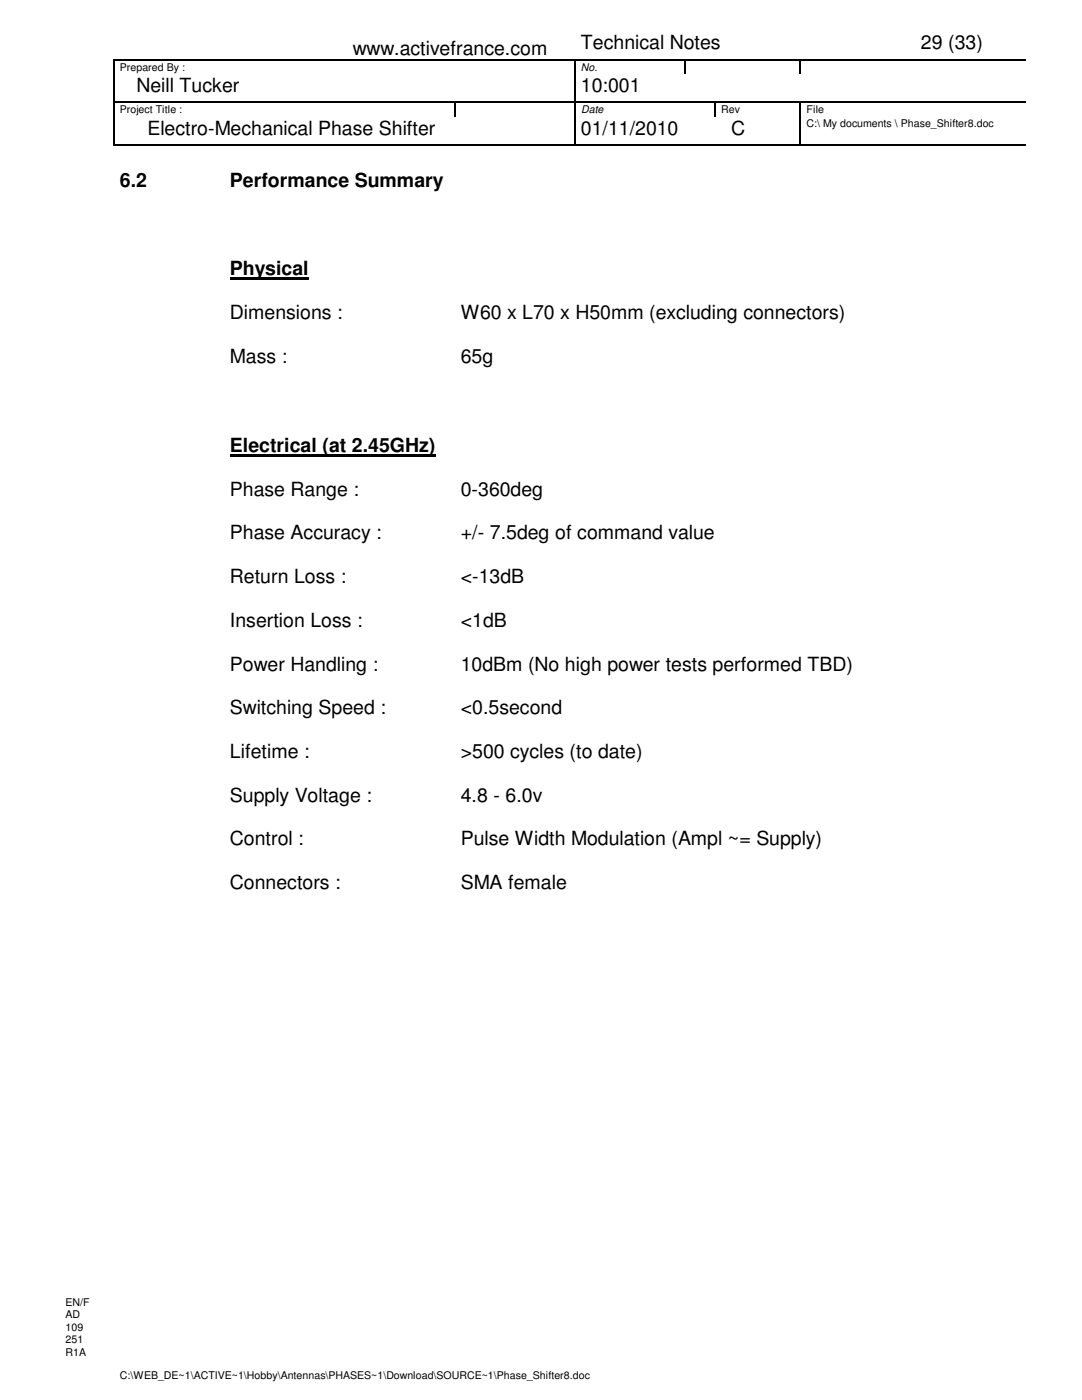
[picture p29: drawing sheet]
<svg xmlns="http://www.w3.org/2000/svg" width="216mm" height="279mm" viewBox="0 0 216 279" stroke-linecap="round" stroke-linejoin="round" font-family="sans-serif">
<defs><g id="words">
<g font-size="3.9">
<text x="70.4" y="11">www.activefrance.com</text>
<text x="115.9" y="9.8">Technical Notes</text>
<text x="183.8" y="9.8">29 (33)</text>
<text x="27.2" y="18.5">Neill Tucker</text>
<text x="115.9" y="18.5">10:001</text>
<text x="29.4" y="27">Electro-Mechanical Phase Shifter</text>
<text x="115.9" y="27">01/11/2010</text>
<text x="145.9" y="27">C</text>
<text x="23.9" y="37.3">6.2</text>
<text x="45.9" y="37.3">Performance Summary</text>
<text x="45.9" y="54.9">Physical</text>
<text x="45.9" y="63.7">Dimensions :</text>
<text x="91.9" y="63.7">W60 x L70 x H50mm (excluding connectors)</text>
<text x="45.9" y="72.4">Mass :</text>
<text x="91.9" y="72.4">65g</text>
<text x="45.9" y="90.2">Electrical (at 2.45GHz)</text>
<text x="45.9" y="98.9">Phase Range :</text>
<text x="91.9" y="98.9">0-360deg</text>
<text x="45.9" y="107.7">Phase Accuracy :</text>
<text x="91.9" y="107.7">+/- 7.5deg of command value</text>
<text x="45.9" y="116.4">Return Loss :</text>
<text x="91.9" y="116.4">&lt;-13dB</text>
<text x="45.9" y="125.1">Insertion Loss :</text>
<text x="91.9" y="125.1">&lt;1dB</text>
<text x="45.9" y="133.8">Power Handling :</text>
<text x="91.9" y="133.8">10dBm (No high power tests performed TBD)</text>
<text x="45.9" y="142.5">Switching Speed :</text>
<text x="91.9" y="142.5">&lt;0.5second</text>
<text x="45.9" y="151.3">Lifetime :</text>
<text x="91.9" y="151.3">&gt;500 cycles (to date)</text>
<text x="45.9" y="160">Supply Voltage :</text>
<text x="91.9" y="160">4.8 - 6.0v</text>
<text x="45.9" y="168.7">Control :</text>
<text x="91.9" y="168.7">Pulse Width Modulation (Ampl ~= Supply)</text>
<text x="45.9" y="177.4">Connectors :</text>
<text x="91.9" y="177.4">SMA female</text>
</g>
<g font-size="2.1">
<text x="23.9" y="14.1">Prepared By :</text>
<text x="115.9" y="14.1">No.</text>
<text x="23.9" y="22.6">Project Title :</text>
<text x="116" y="22.6">Date</text>
<text x="143.9" y="22.6">Rev</text>
<text x="161" y="22.6">File</text>
<text x="161" y="25.4">C:\ My documents \ Phase_Shifter8.doc</text>
<text x="13.1" y="260.6">EN/F</text>
<text x="13.1" y="263.1">AD</text>
<text x="13.1" y="265.6">109</text>
<text x="13.1" y="268.1">251</text>
<text x="13.1" y="270.6">R1A</text>
<text x="23.9" y="275.3">C:\WEB_DE~1\ACTIVE~1\Hobby\Antennas\PHASES~1\Download\SOURCE~1\Phase_Shifter8.doc</text>
</g>
</g></defs>
<g fill="#000">
<path d="M22.6 11.8h.2v.3h-.2zM114.6 11.8h.2v.3h-.2zM136.6 11.8h.2v.3h-.2zM159.6 11.8h.2v.3h-.2zM182.4 11.8h.2v.3h-.2zM202.4 11.8h.2v.3h-.2zM202.6 11.8h.3v.3h-.3zM202.9 11.8h1.7v.3h-1.7zM22.6 20.3h.2v.3h-.2zM22.6 28.8h.2v.3h-.2zM90.6 20.3h.2v.3h-.2zM114.6 20.3h.2v.3h-.2z"/>
<path d="M114.6 28.8h.2v.3h-.2zM114.8 20.3h.3v.3h-.3zM142.6 20.3h.2v.3h-.2zM159.6 20.3h.3v.3h-.3zM159.6 28.8h.3v.3h-.3z"/>
</g>
<g fill="none" stroke="#000" stroke-width=".25">
<path d="M22.7 12.1v8.2M22.8 11.9h91.8M114.7 12.1v8.2M114.8 11.9h21.8M136.7 12.1v2.7M136.8 11.9h22.8M159.7 12.1v2.7M159.8 11.9h22.6M182.6 11.9h19.8M22.7 20.6v8.2M22.8 20.4h67.8M22.8 29h91.8"/>
<path d="M90.7 20.6v2.7M90.8 20.4h23.8M114.7 23.3v5.5M114.7 20.6v2.7M114.8 29h44.8M115.1 20.4h27.5M142.7 20.6v2.7M142.8 20.4h16.8M159.7 20.6v8.2M159.9 20.4h44.7M159.9 29h44.7"/>
</g>
<g fill="#fff">
<path d="M12.6 258.5h6v2.5h-6z"/>
<path d="M12.6 261h6v2.5h-6z"/>
<path d="M12.6 263.5h6v2.5h-6z"/>
<path d="M12.6 266h6v2.5h-6z"/>
<path d="M12.6 268.5h6v10.9h-6z"/>
</g>
<path d="M45.9 55.6h15.7M45.9 90.8h41" fill="none" stroke="#000" stroke-width=".42"/>
<use href="#words"/>
</svg>
